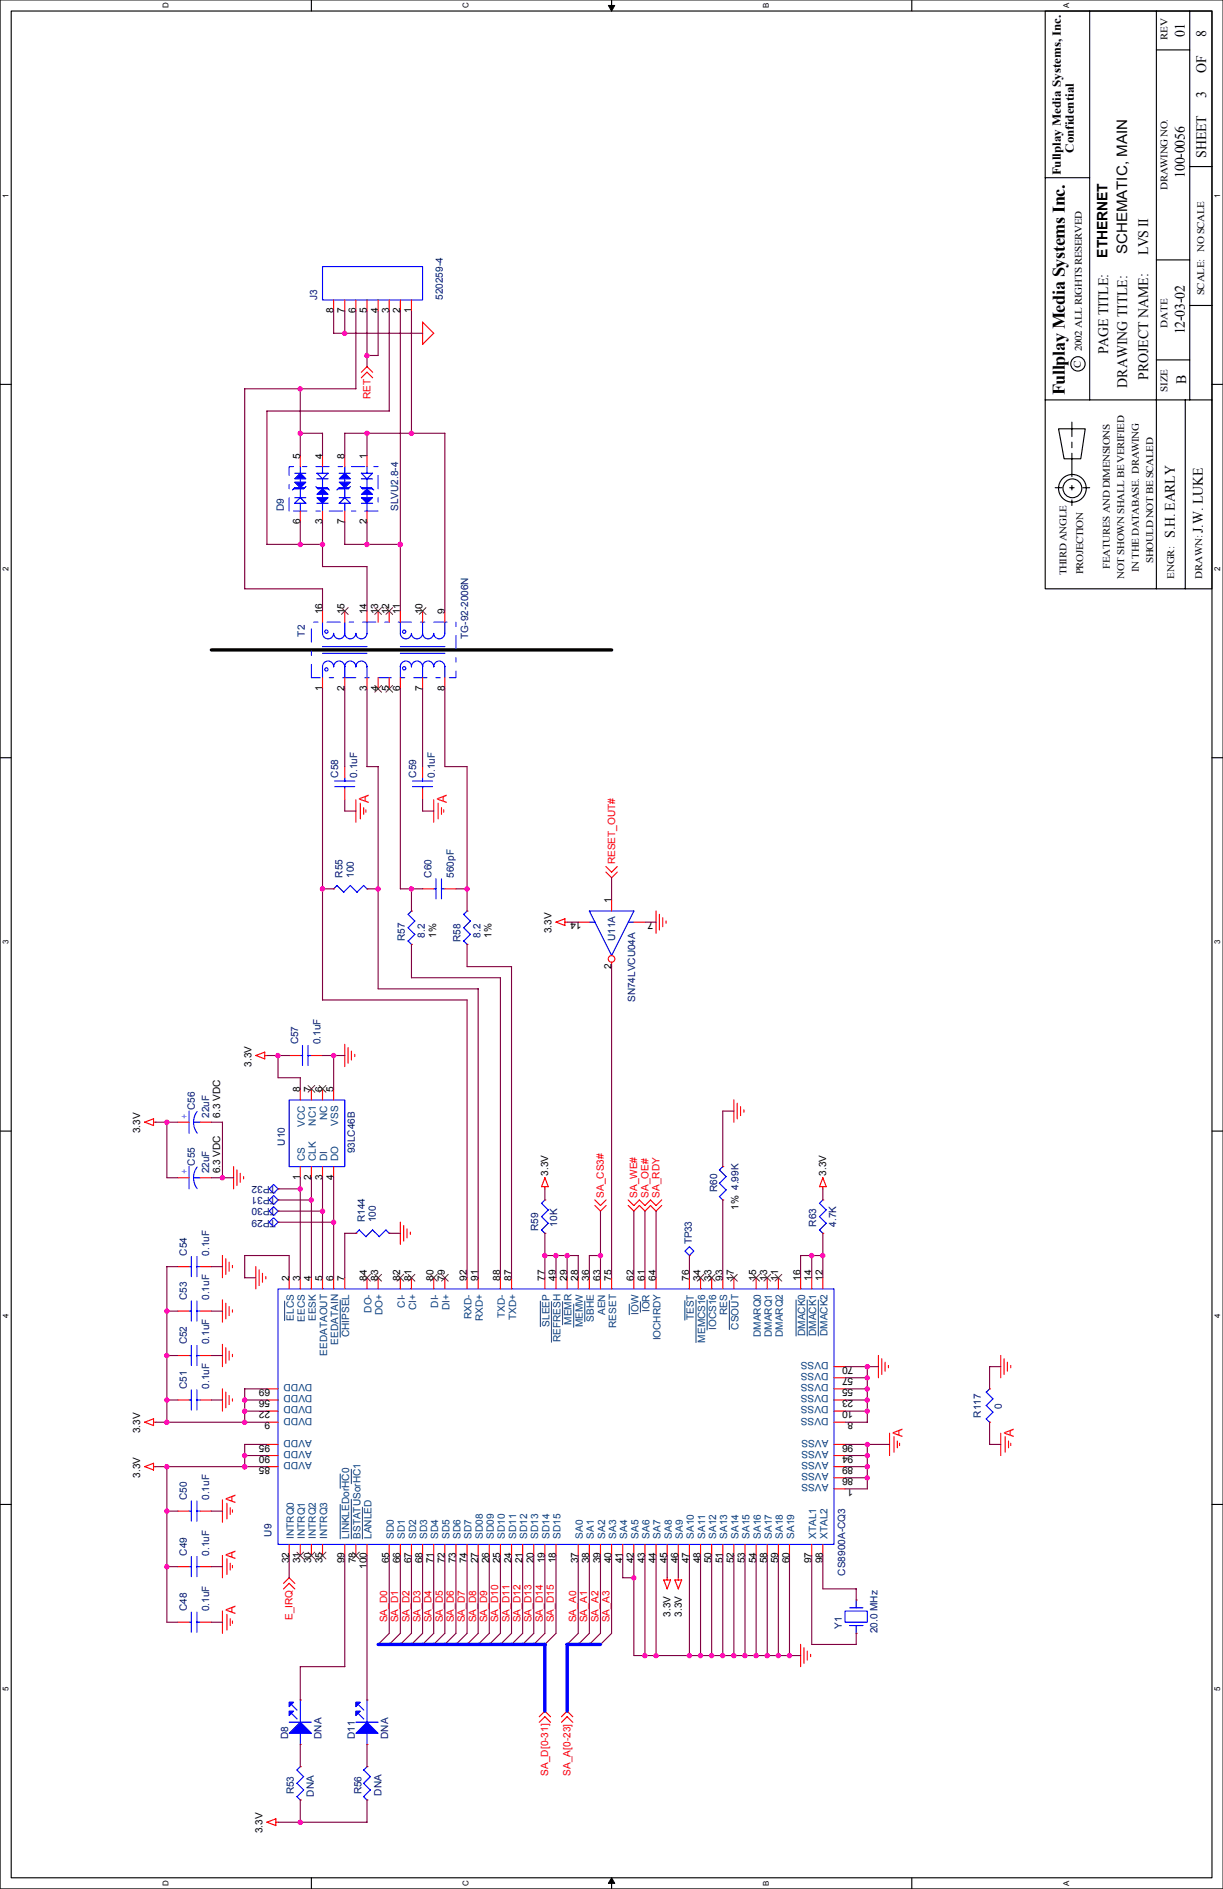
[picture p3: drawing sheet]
<svg xmlns="http://www.w3.org/2000/svg" width="279mm" height="432mm" viewBox="0 0 279 432" stroke-linecap="round" stroke-linejoin="round" font-family="sans-serif">
<defs><g id="words">
<text font-size="4.1" x="243.3" y="90.4" transform="rotate(-90 243.3 90.4)">Fullplay Media Systems Inc.</text>
<g font-size="3.3">
<text x="270.7" y="8.4" transform="rotate(-90 270.7 8.4)">01</text>
<text x="275.5" y="8.4" transform="rotate(-90 275.5 8.4)">8</text>
<text x="275.5" y="16.7" transform="rotate(-90 275.5 16.7)">OF</text>
<text x="275.5" y="22.3" transform="rotate(-90 275.5 22.3)">3</text>
<text x="270.7" y="40.6" transform="rotate(-90 270.7 40.6)">100-0056</text>
<text x="275.5" y="36" transform="rotate(-90 275.5 36)">SHEET</text>
<text x="253" y="58.9" transform="rotate(-90 253 58.9)">ETHERNET</text>
<text x="257.5" y="58.1" transform="rotate(-90 257.5 58.1)">SCHEMATIC, MAIN</text>
<text x="262.3" y="58.4" transform="rotate(-90 262.3 58.4)">LVS II</text>
<text x="270.7" y="76.4" transform="rotate(-90 270.7 76.4)">12-03-02</text>
<text x="253.2" y="81" transform="rotate(-90 253.2 81)">PAGE TITLE:</text>
<text x="257.5" y="88.6" transform="rotate(-90 257.5 88.6)">DRAWING TITLE:</text>
<text x="262.3" y="86.8" transform="rotate(-90 262.3 86.8)">PROJECT NAME:</text>
<text x="271" y="87.9" transform="rotate(-90 271 87.9)">B</text>
<text x="268.4" y="122.9" transform="rotate(-90 268.4 122.9)">S.H. EARLY</text>
<text x="274.8" y="121.9" transform="rotate(-90 274.8 121.9)">J.W. LUKE</text>
</g>
<g font-size="3" fill="#f00">
<text x="84.3" y="183.6" transform="rotate(-90 84.3 183.6)">A</text>
<text x="102.1" y="183.6" transform="rotate(-90 102.1 183.6)">A</text>
<text x="206.2" y="328.4" transform="rotate(-90 206.2 328.4)">A</text>
<text x="231.6" y="328.4" transform="rotate(-90 231.6 328.4)">A</text>
<text x="53.8" y="343.6" transform="rotate(-90 53.8 343.6)">A</text>
<text x="53.8" y="356.3" transform="rotate(-90 53.8 356.3)">A</text>
<text x="53.8" y="369" transform="rotate(-90 53.8 369)">A</text>
</g>
<g font-size="2.8">
<text x="245.3" y="34.9" transform="rotate(-90 245.3 34.9)">Confidential</text>
<text x="242.3" y="40.1" transform="rotate(-90 242.3 40.1)">Fullplay Media Systems, Inc.</text>
</g>
<g font-size="2.3">
<text x="266.7" y="9.1" transform="rotate(-90 266.7 9.1)">REV</text>
<text x="266.7" y="43.4" transform="rotate(-90 266.7 43.4)">DRAWING NO.</text>
<text x="76.2" y="71.6" transform="rotate(-90 76.2 71.6)">8</text>
<text x="78.7" y="71.6" transform="rotate(-90 78.7 71.6)">7</text>
<text x="81.3" y="71.6" transform="rotate(-90 81.3 71.6)">6</text>
<text x="83.8" y="71.6" transform="rotate(-90 83.8 71.6)">5</text>
<text x="86.4" y="71.6" transform="rotate(-90 86.4 71.6)">4</text>
<text x="88.9" y="71.6" transform="rotate(-90 88.9 71.6)">3</text>
<text x="91.4" y="71.6" transform="rotate(-90 91.4 71.6)">2</text>
<text x="94" y="71.6" transform="rotate(-90 94 71.6)">1</text>
<text x="275.1" y="67.5" transform="rotate(-90 275.1 67.5)">SCALE: NO SCALE</text>
<text x="266.7" y="74.9" transform="rotate(-90 266.7 74.9)">DATE</text>
<text x="247.2" y="80.2" transform="rotate(-90 247.2 80.2)">2002 ALL RIGHTS RESERVED</text>
<text x="246.9" y="84.1" transform="rotate(-90 246.9 84.1)">C</text>
<text x="266.7" y="89.6" transform="rotate(-90 266.7 89.6)">SIZE</text>
<text x="68.6" y="104.9" transform="rotate(-90 68.6 104.9)">5</text>
<text x="73.7" y="104.9" transform="rotate(-90 73.7 104.9)">4</text>
<text x="78.7" y="104.9" transform="rotate(-90 78.7 104.9)">8</text>
<text x="83.8" y="104.9" transform="rotate(-90 83.8 104.9)">1</text>
<text x="68.6" y="119.9" transform="rotate(-90 68.6 119.9)">6</text>
<text x="73.7" y="119.9" transform="rotate(-90 73.7 119.9)">3</text>
<text x="78.7" y="119.9" transform="rotate(-90 78.7 119.9)">7</text>
<text x="83.8" y="119.9" transform="rotate(-90 83.8 119.9)">2</text>
<text x="243.6" y="131.6" transform="rotate(-90 243.6 131.6)">THIRD ANGLE</text>
<text x="247.4" y="131.3" transform="rotate(-90 247.4 131.3)">PROJECTION</text>
<text x="253.5" y="130" transform="rotate(-90 253.5 130)">FEATURES AND DIMENSIONS</text>
<text x="260.1" y="130.8" transform="rotate(-90 260.1 130.8)">IN THE DATABASE. DRAWING</text>
<text x="263.4" y="128.8" transform="rotate(-90 263.4 128.8)">SHOULD NOT BE SCALED</text>
<text x="256.8" y="132.3" transform="rotate(-90 256.8 132.3)">NOT SHOWN SHALL BE VERIFIED</text>
<text x="268.3" y="132.3" transform="rotate(-90 268.3 132.3)">ENGR:</text>
<text x="274.6" y="132.3" transform="rotate(-90 274.6 132.3)">DRAWN:</text>
<text x="73.7" y="140.4" transform="rotate(-90 73.7 140.4)">16</text>
<text x="78.7" y="140.4" transform="rotate(-90 78.7 140.4)">15</text>
<text x="83.8" y="140.4" transform="rotate(-90 83.8 140.4)">14</text>
<text x="86.4" y="140.4" transform="rotate(-90 86.4 140.4)">13</text>
<text x="88.9" y="140.4" transform="rotate(-90 88.9 140.4)">12</text>
<text x="91.4" y="140.4" transform="rotate(-90 91.4 140.4)">11</text>
<text x="96.5" y="140.4" transform="rotate(-90 96.5 140.4)">10</text>
<text x="101.6" y="140.4" transform="rotate(-90 101.6 140.4)">9</text>
<text x="73.7" y="158" transform="rotate(-90 73.7 158)">1</text>
<text x="78.7" y="158" transform="rotate(-90 78.7 158)">2</text>
<text x="83.8" y="158" transform="rotate(-90 83.8 158)">3</text>
<text x="86.4" y="158" transform="rotate(-90 86.4 158)">4</text>
<text x="88.9" y="158" transform="rotate(-90 88.9 158)">5</text>
<text x="91.4" y="158" transform="rotate(-90 91.4 158)">6</text>
<text x="96.5" y="158" transform="rotate(-90 96.5 158)">7</text>
<text x="101.6" y="158" transform="rotate(-90 101.6 158)">8</text>
<text x="139.7" y="206.5" transform="rotate(-90 139.7 206.5)">1</text>
<text x="99.6" y="214.4" transform="rotate(-90 99.6 214.4)">1%</text>
<text x="112.3" y="214.4" transform="rotate(-90 112.3 214.4)">1%</text>
<text x="126" y="213.3" transform="rotate(-90 126 213.3)">3.3V</text>
<text x="132.9" y="210.8" transform="rotate(-180 132.9 210.8)">14</text>
<text x="149.2" y="210.8" transform="rotate(-180 149.2 210.8)">7</text>
<text x="139.7" y="221.5" transform="rotate(-90 139.7 221.5)">2</text>
<text x="57.4" y="243.8" transform="rotate(-90 57.4 243.8)">3.3V</text>
<text x="68.6" y="249.7" transform="rotate(-90 68.6 249.7)">8</text>
<text x="71.1" y="249.7" transform="rotate(-90 71.1 249.7)">7</text>
<text x="73.7" y="249.7" transform="rotate(-90 73.7 249.7)">6</text>
<text x="76.2" y="249.7" transform="rotate(-90 76.2 249.7)">5</text>
<text x="50.3" y="255.5" transform="rotate(-90 50.3 255.5)">6.3 VDC</text>
<text x="32" y="259.1" transform="rotate(-90 32 259.1)">3.3V</text>
<text x="50.3" y="268.2" transform="rotate(-90 50.3 268.2)">6.3 VDC</text>
<text x="68.6" y="269.7" transform="rotate(-90 68.6 269.7)">1</text>
<text x="71.1" y="269.7" transform="rotate(-90 71.1 269.7)">2</text>
<text x="73.7" y="269.7" transform="rotate(-90 73.7 269.7)">3</text>
<text x="76.2" y="269.7" transform="rotate(-90 76.2 269.7)">4</text>
<text x="125.3" y="268.7" transform="rotate(-90 125.3 268.7)">3.3V</text>
<text x="188.8" y="268.7" transform="rotate(-90 188.8 268.7)">3.3V</text>
<text x="168.7" y="276.6" transform="rotate(-90 168.7 276.6)">1% 4.99K</text>
<text x="66" y="292.8" transform="rotate(-90 66 292.8)">2</text>
<text x="68.6" y="292.8" transform="rotate(-90 68.6 292.8)">3</text>
<text x="71.1" y="292.8" transform="rotate(-90 71.1 292.8)">4</text>
<text x="73.7" y="292.8" transform="rotate(-90 73.7 292.8)">5</text>
<text x="76.2" y="292.8" transform="rotate(-90 76.2 292.8)">6</text>
<text x="78.7" y="292.8" transform="rotate(-90 78.7 292.8)">7</text>
<text x="83.8" y="292.8" transform="rotate(-90 83.8 292.8)">84</text>
<text x="86.4" y="292.8" transform="rotate(-90 86.4 292.8)">83</text>
<text x="91.4" y="292.8" transform="rotate(-90 91.4 292.8)">82</text>
<text x="94" y="292.8" transform="rotate(-90 94 292.8)">81</text>
<text x="99.1" y="292.8" transform="rotate(-90 99.1 292.8)">80</text>
<text x="101.6" y="292.8" transform="rotate(-90 101.6 292.8)">79</text>
<text x="106.7" y="292.8" transform="rotate(-90 106.7 292.8)">92</text>
<text x="109.2" y="292.8" transform="rotate(-90 109.2 292.8)">91</text>
<text x="114.3" y="292.8" transform="rotate(-90 114.3 292.8)">88</text>
<text x="116.8" y="292.8" transform="rotate(-90 116.8 292.8)">87</text>
<text x="124.5" y="292.8" transform="rotate(-90 124.5 292.8)">77</text>
<text x="127" y="292.8" transform="rotate(-90 127 292.8)">49</text>
<text x="129.5" y="292.8" transform="rotate(-90 129.5 292.8)">29</text>
<text x="132.1" y="292.8" transform="rotate(-90 132.1 292.8)">28</text>
<text x="134.6" y="292.8" transform="rotate(-90 134.6 292.8)">36</text>
<text x="137.2" y="292.8" transform="rotate(-90 137.2 292.8)">63</text>
<text x="139.7" y="292.8" transform="rotate(-90 139.7 292.8)">75</text>
<text x="144.8" y="292.8" transform="rotate(-90 144.8 292.8)">62</text>
<text x="147.3" y="292.8" transform="rotate(-90 147.3 292.8)">61</text>
<text x="149.9" y="292.8" transform="rotate(-90 149.9 292.8)">64</text>
<text x="157.5" y="292.8" transform="rotate(-90 157.5 292.8)">76</text>
<text x="160" y="292.8" transform="rotate(-90 160 292.8)">34</text>
<text x="162.6" y="292.8" transform="rotate(-90 162.6 292.8)">33</text>
<text x="165.1" y="292.8" transform="rotate(-90 165.1 292.8)">93</text>
<text x="167.6" y="292.8" transform="rotate(-90 167.6 292.8)">17</text>
<text x="172.7" y="292.8" transform="rotate(-90 172.7 292.8)">15</text>
<text x="175.3" y="292.8" transform="rotate(-90 175.3 292.8)">13</text>
<text x="177.8" y="292.8" transform="rotate(-90 177.8 292.8)">11</text>
<text x="182.9" y="292.8" transform="rotate(-90 182.9 292.8)">16</text>
<text x="185.4" y="292.8" transform="rotate(-90 185.4 292.8)">14</text>
<text x="188" y="292.8" transform="rotate(-90 188 292.8)">12</text>
<text x="61.7" y="317.5" transform="rotate(-180 61.7 317.5)">69</text>
<text x="194.9" y="317.5" transform="rotate(-180 194.9 317.5)">55</text>
<text x="194.9" y="315" transform="rotate(-180 194.9 315)">57</text>
<text x="194.9" y="312.4" transform="rotate(-180 194.9 312.4)">70</text>
<text x="61.7" y="322.6" transform="rotate(-180 61.7 322.6)">22</text>
<text x="61.7" y="320" transform="rotate(-180 61.7 320)">56</text>
<text x="194.9" y="322.6" transform="rotate(-180 194.9 322.6)">10</text>
<text x="194.9" y="320" transform="rotate(-180 194.9 320)">23</text>
<text x="32" y="327.6" transform="rotate(-90 32 327.6)">3.3V</text>
<text x="61.7" y="325.1" transform="rotate(-180 61.7 325.1)">9</text>
<text x="194.9" y="325.1" transform="rotate(-180 194.9 325.1)">8</text>
<text x="61.7" y="335.3" transform="rotate(-180 61.7 335.3)">85</text>
<text x="61.7" y="332.7" transform="rotate(-180 61.7 332.7)">90</text>
<text x="61.7" y="330.2" transform="rotate(-180 61.7 330.2)">95</text>
<text x="194.9" y="335.3" transform="rotate(-180 194.9 335.3)">89</text>
<text x="194.9" y="332.7" transform="rotate(-180 194.9 332.7)">94</text>
<text x="194.9" y="330.2" transform="rotate(-180 194.9 330.2)">96</text>
<text x="32" y="337.8" transform="rotate(-90 32 337.8)">3.3V</text>
<text x="194.9" y="340.4" transform="rotate(-180 194.9 340.4)">1</text>
<text x="194.9" y="337.8" transform="rotate(-180 194.9 337.8)">86</text>
<text x="66" y="357.4" transform="rotate(-90 66 357.4)">32</text>
<text x="68.6" y="357.4" transform="rotate(-90 68.6 357.4)">31</text>
<text x="71.1" y="357.4" transform="rotate(-90 71.1 357.4)">30</text>
<text x="73.7" y="357.4" transform="rotate(-90 73.7 357.4)">35</text>
<text x="78.7" y="357.4" transform="rotate(-90 78.7 357.4)">99</text>
<text x="81.3" y="357.4" transform="rotate(-90 81.3 357.4)">78</text>
<text x="83.8" y="358.6" transform="rotate(-90 83.8 358.6)">100</text>
<text x="88.9" y="357.4" transform="rotate(-90 88.9 357.4)">65</text>
<text x="91.4" y="357.4" transform="rotate(-90 91.4 357.4)">66</text>
<text x="94" y="357.4" transform="rotate(-90 94 357.4)">67</text>
<text x="96.5" y="357.4" transform="rotate(-90 96.5 357.4)">68</text>
<text x="99.1" y="357.4" transform="rotate(-90 99.1 357.4)">71</text>
<text x="101.6" y="357.4" transform="rotate(-90 101.6 357.4)">72</text>
<text x="104.1" y="357.4" transform="rotate(-90 104.1 357.4)">73</text>
<text x="106.7" y="357.4" transform="rotate(-90 106.7 357.4)">74</text>
<text x="109.2" y="357.4" transform="rotate(-90 109.2 357.4)">27</text>
<text x="111.8" y="357.4" transform="rotate(-90 111.8 357.4)">26</text>
<text x="114.3" y="357.4" transform="rotate(-90 114.3 357.4)">25</text>
<text x="116.8" y="357.4" transform="rotate(-90 116.8 357.4)">24</text>
<text x="119.4" y="357.4" transform="rotate(-90 119.4 357.4)">21</text>
<text x="121.9" y="357.4" transform="rotate(-90 121.9 357.4)">20</text>
<text x="124.5" y="357.4" transform="rotate(-90 124.5 357.4)">19</text>
<text x="127" y="357.4" transform="rotate(-90 127 357.4)">18</text>
<text x="132.1" y="357.4" transform="rotate(-90 132.1 357.4)">37</text>
<text x="134.6" y="357.4" transform="rotate(-90 134.6 357.4)">38</text>
<text x="137.2" y="357.4" transform="rotate(-90 137.2 357.4)">39</text>
<text x="139.7" y="357.4" transform="rotate(-90 139.7 357.4)">40</text>
<text x="142.2" y="357.4" transform="rotate(-90 142.2 357.4)">41</text>
<text x="144.8" y="357.4" transform="rotate(-90 144.8 357.4)">42</text>
<text x="147.3" y="357.4" transform="rotate(-90 147.3 357.4)">43</text>
<text x="149.9" y="357.4" transform="rotate(-90 149.9 357.4)">44</text>
<text x="152.4" y="357.4" transform="rotate(-90 152.4 357.4)">45</text>
<text x="154.9" y="357.4" transform="rotate(-90 154.9 357.4)">46</text>
<text x="157.5" y="357.4" transform="rotate(-90 157.5 357.4)">47</text>
<text x="160" y="357.4" transform="rotate(-90 160 357.4)">48</text>
<text x="162.6" y="357.4" transform="rotate(-90 162.6 357.4)">50</text>
<text x="165.1" y="357.4" transform="rotate(-90 165.1 357.4)">51</text>
<text x="167.6" y="357.4" transform="rotate(-90 167.6 357.4)">52</text>
<text x="170.2" y="357.4" transform="rotate(-90 170.2 357.4)">53</text>
<text x="172.7" y="357.4" transform="rotate(-90 172.7 357.4)">54</text>
<text x="175.3" y="357.4" transform="rotate(-90 175.3 357.4)">58</text>
<text x="177.8" y="357.4" transform="rotate(-90 177.8 357.4)">59</text>
<text x="180.3" y="357.4" transform="rotate(-90 180.3 357.4)">60</text>
<text x="185.4" y="357.4" transform="rotate(-90 185.4 357.4)">97</text>
<text x="188" y="357.4" transform="rotate(-90 188 357.4)">98</text>
<text x="153.2" y="369.5" transform="rotate(-90 153.2 369.5)">3.3V</text>
<text x="155.7" y="369.5" transform="rotate(-90 155.7 369.5)">3.3V</text>
<text x="60" y="419.1" transform="rotate(-90 60 419.1)">3.3V</text>
</g>
<g font-size="2.3" fill="#000080">
<text x="72.4" y="68.6" transform="rotate(-90 72.4 68.6)">J3</text>
<text x="101.1" y="68.6" transform="rotate(-90 101.1 68.6)">520259-4</text>
<text x="64.8" y="116.8" transform="rotate(-90 64.8 116.8)">D9</text>
<text x="91" y="116.8" transform="rotate(-90 91 116.8)">SLVU2.8-4</text>
<text x="69.6" y="145.5" transform="rotate(-90 69.6 145.5)">T2</text>
<text x="107" y="146" transform="rotate(-90 107 146)">TG-92-2006N</text>
<text x="77.3" y="177.8" transform="rotate(-90 77.3 177.8)">C58</text>
<text x="81.6" y="177.8" transform="rotate(-90 81.6 177.8)">0.1uF</text>
<text x="95" y="177.8" transform="rotate(-90 95 177.8)">C59</text>
<text x="99.4" y="177.8" transform="rotate(-90 99.4 177.8)">0.1uF</text>
<text x="78.3" y="200.6" transform="rotate(-90 78.3 200.6)">R55</text>
<text x="80.8" y="200.6" transform="rotate(-90 80.8 200.6)">100</text>
<text x="98.6" y="200.6" transform="rotate(-90 98.6 200.6)">C60</text>
<text x="103.7" y="200.6" transform="rotate(-90 103.7 200.6)">560pF</text>
<text x="92.5" y="215.1" transform="rotate(-90 92.5 215.1)">R57</text>
<text x="97.1" y="214.4" transform="rotate(-90 97.1 214.4)">8.2</text>
<text x="105.2" y="215.4" transform="rotate(-90 105.2 215.4)">R58</text>
<text x="109.8" y="214.4" transform="rotate(-90 109.8 214.4)">8.2</text>
<text x="140.5" y="215.1" transform="rotate(-90 140.5 215.1)">U11A</text>
<text x="145.1" y="229.1" transform="rotate(-90 145.1 229.1)">SN74LVCU04A</text>
<text x="68.1" y="238.7" transform="rotate(-90 68.1 238.7)">C57</text>
<text x="73.2" y="238.7" transform="rotate(-90 73.2 238.7)">0.1uF</text>
<text x="44.5" y="253.7" transform="rotate(-90 44.5 253.7)">C56</text>
<text x="47.8" y="255.5" transform="rotate(-90 47.8 255.5)">22uF</text>
<text x="65.1" y="261.9" transform="rotate(-90 65.1 261.9)">U10</text>
<text x="81.1" y="263.6" transform="rotate(-90 81.1 263.6)">93LC46B</text>
<text x="44.5" y="266.4" transform="rotate(-90 44.5 266.4)">C55</text>
<text x="47.8" y="268.2" transform="rotate(-90 47.8 268.2)">22uF</text>
<text x="63" y="271.2" transform="rotate(-180 63 271.2)">TP32</text>
<text x="63" y="273.7" transform="rotate(-180 63 273.7)">TP31</text>
<text x="163.9" y="272.5" transform="rotate(-90 163.9 272.5)">R60</text>
<text x="63" y="276.2" transform="rotate(-180 63 276.2)">TP30</text>
<text x="63" y="278.8" transform="rotate(-180 63 278.8)">TP29</text>
<text x="83.4" y="279.4" transform="rotate(-90 83.4 279.4)">R144</text>
<text x="85.9" y="279.4" transform="rotate(-90 85.9 279.4)">100</text>
<text x="123" y="281.4" transform="rotate(-90 123 281.4)">R59</text>
<text x="127.3" y="280.4" transform="rotate(-90 127.3 280.4)">10K</text>
<text x="186.5" y="280.4" transform="rotate(-90 186.5 280.4)">R63</text>
<text x="191.1" y="280.4" transform="rotate(-90 191.1 280.4)">4.7K</text>
<text x="42.7" y="287" transform="rotate(-90 42.7 287)">C54</text>
<text x="47.8" y="287" transform="rotate(-90 47.8 287)">0.1uF</text>
<text x="158" y="284.5" transform="rotate(-90 158 284.5)">TP33</text>
<text x="42.7" y="297.2" transform="rotate(-90 42.7 297.2)">C53</text>
<text x="47.8" y="297.2" transform="rotate(-90 47.8 297.2)">0.1uF</text>
<text x="42.7" y="307.3" transform="rotate(-90 42.7 307.3)">C52</text>
<text x="47.8" y="307.3" transform="rotate(-90 47.8 307.3)">0.1uF</text>
<text x="42.7" y="317.5" transform="rotate(-90 42.7 317.5)">C51</text>
<text x="47.8" y="317.5" transform="rotate(-90 47.8 317.5)">0.1uF</text>
<text x="228.9" y="322.1" transform="rotate(-90 228.9 322.1)">0</text>
<text x="224.1" y="324.1" transform="rotate(-90 224.1 324.1)">R117</text>
<text x="42.7" y="342.9" transform="rotate(-90 42.7 342.9)">C50</text>
<text x="47.8" y="342.9" transform="rotate(-90 47.8 342.9)">0.1uF</text>
<text x="62" y="351.3" transform="rotate(-90 62 351.3)">U9</text>
<text x="42.7" y="355.6" transform="rotate(-90 42.7 355.6)">C49</text>
<text x="47.8" y="355.6" transform="rotate(-90 47.8 355.6)">0.1uF</text>
<text x="193.1" y="360.2" transform="rotate(-90 193.1 360.2)">CS8900A-CQ3</text>
<text x="42.7" y="368.3" transform="rotate(-90 42.7 368.3)">C48</text>
<text x="47.8" y="368.3" transform="rotate(-90 47.8 368.3)">0.1uF</text>
<text x="192.3" y="372.3" transform="rotate(-90 192.3 372.3)">Y1</text>
<text x="200.4" y="373.4" transform="rotate(-90 200.4 373.4)">20.0 MHz</text>
<text x="65.8" y="397.5" transform="rotate(-90 65.8 397.5)">D8</text>
<text x="73.4" y="397.5" transform="rotate(-90 73.4 397.5)">DNA</text>
<text x="81.1" y="397.5" transform="rotate(-90 81.1 397.5)">D11</text>
<text x="88.7" y="397.5" transform="rotate(-90 88.7 397.5)">DNA</text>
<text x="67.1" y="410.2" transform="rotate(-90 67.1 410.2)">R53</text>
<text x="71.7" y="410.7" transform="rotate(-90 71.7 410.7)">DNA</text>
<text x="82.6" y="410.2" transform="rotate(-90 82.6 410.2)">R56</text>
<text x="87.2" y="410.4" transform="rotate(-90 87.2 410.4)">DNA</text>
</g>
<g font-size="2.3" fill="#f00">
<text x="84.6" y="91.2" transform="rotate(-90 84.6 91.2)">RET</text>
<text x="140.5" y="197.6" transform="rotate(-90 140.5 197.6)">RESET_OUT#</text>
<text x="138" y="273.8" transform="rotate(-90 138 273.8)">SA_CS3#</text>
<text x="145.6" y="273.8" transform="rotate(-90 145.6 273.8)">SA_WE#</text>
<text x="148.1" y="273.8" transform="rotate(-90 148.1 273.8)">SA_OE#</text>
<text x="150.7" y="273.8" transform="rotate(-90 150.7 273.8)">SA_RDY</text>
<text x="66.8" y="370.3" transform="rotate(-90 66.8 370.3)">E_IRQ</text>
<text x="88.4" y="370.8" transform="rotate(-90 88.4 370.8)">SA_D0</text>
<text x="91" y="370.8" transform="rotate(-90 91 370.8)">SA_D1</text>
<text x="93.5" y="370.8" transform="rotate(-90 93.5 370.8)">SA_D2</text>
<text x="96.1" y="370.8" transform="rotate(-90 96.1 370.8)">SA_D3</text>
<text x="98.6" y="370.8" transform="rotate(-90 98.6 370.8)">SA_D4</text>
<text x="101.1" y="370.8" transform="rotate(-90 101.1 370.8)">SA_D5</text>
<text x="103.7" y="370.8" transform="rotate(-90 103.7 370.8)">SA_D6</text>
<text x="106.2" y="370.8" transform="rotate(-90 106.2 370.8)">SA_D7</text>
<text x="108.8" y="370.8" transform="rotate(-90 108.8 370.8)">SA_D8</text>
<text x="111.3" y="370.8" transform="rotate(-90 111.3 370.8)">SA_D9</text>
<text x="113.8" y="370.8" transform="rotate(-90 113.8 370.8)">SA_D10</text>
<text x="116.4" y="370.8" transform="rotate(-90 116.4 370.8)">SA_D11</text>
<text x="118.9" y="370.8" transform="rotate(-90 118.9 370.8)">SA_D12</text>
<text x="121.5" y="370.8" transform="rotate(-90 121.5 370.8)">SA_D13</text>
<text x="124" y="370.8" transform="rotate(-90 124 370.8)">SA_D14</text>
<text x="126.5" y="370.8" transform="rotate(-90 126.5 370.8)">SA_D15</text>
<text x="131.6" y="370.8" transform="rotate(-90 131.6 370.8)">SA_A0</text>
<text x="134.2" y="370.8" transform="rotate(-90 134.2 370.8)">SA_A1</text>
<text x="136.7" y="370.8" transform="rotate(-90 136.7 370.8)">SA_A2</text>
<text x="139.2" y="370.8" transform="rotate(-90 139.2 370.8)">SA_A3</text>
<text x="125.3" y="405.9" transform="rotate(-90 125.3 405.9)">SA_D[0-31]</text>
<text x="130.3" y="405.9" transform="rotate(-90 130.3 405.9)">SA_A[0-23]</text>
</g>
<g font-size="2.3" fill="#00f">
<text x="42.7" y="255.8" transform="rotate(-90 42.7 255.8)">+</text>
<text x="42.7" y="268.5" transform="rotate(-90 42.7 268.5)">+</text>
</g>
<g font-size="2.3" fill="#004080">
<text x="69.6" y="257.5" transform="rotate(-90 69.6 257.5)">VCC</text>
<text x="72.2" y="257.3" transform="rotate(-90 72.2 257.3)">NC1</text>
<text x="74.7" y="256" transform="rotate(-90 74.7 256)">NC</text>
<text x="77.3" y="257.3" transform="rotate(-90 77.3 257.3)">VSS</text>
<text x="69.6" y="265.4" transform="rotate(-90 69.6 265.4)">CS</text>
<text x="72.2" y="265.4" transform="rotate(-90 72.2 265.4)">CLK</text>
<text x="74.7" y="265.4" transform="rotate(-90 74.7 265.4)">DI</text>
<text x="77.3" y="265.4" transform="rotate(-90 77.3 265.4)">DO</text>
<text x="92.5" y="298.9" transform="rotate(-90 92.5 298.9)">CI-</text>
<text x="95" y="299.5" transform="rotate(-90 95 299.5)">CI+</text>
<text x="100.1" y="298.9" transform="rotate(-90 100.1 298.9)">DI-</text>
<text x="102.7" y="299.5" transform="rotate(-90 102.7 299.5)">DI+</text>
<text x="148.4" y="300" transform="rotate(-90 148.4 300)">IOR</text>
<text x="67.1" y="301.9" transform="rotate(-90 67.1 301.9)">ELCS</text>
<text x="69.6" y="302.1" transform="rotate(-90 69.6 302.1)">EECS</text>
<text x="72.2" y="302" transform="rotate(-90 72.2 302)">EESK</text>
<text x="79.8" y="305.7" transform="rotate(-90 79.8 305.7)">CHIPSEL</text>
<text x="84.9" y="300.1" transform="rotate(-90 84.9 300.1)">DO-</text>
<text x="87.4" y="300.7" transform="rotate(-90 87.4 300.7)">DO+</text>
<text x="107.7" y="301.5" transform="rotate(-90 107.7 301.5)">RXD-</text>
<text x="110.3" y="302" transform="rotate(-90 110.3 302)">RXD+</text>
<text x="115.4" y="301.2" transform="rotate(-90 115.4 301.2)">TXD-</text>
<text x="117.9" y="301.8" transform="rotate(-90 117.9 301.8)">TXD+</text>
<text x="125.5" y="303.3" transform="rotate(-90 125.5 303.3)">SLEEP</text>
<text x="130.6" y="302.8" transform="rotate(-90 130.6 302.8)">MEMR</text>
<text x="133.1" y="303.4" transform="rotate(-90 133.1 303.4)">MEMW</text>
<text x="135.7" y="302.1" transform="rotate(-90 135.7 302.1)">SBHE</text>
<text x="138.2" y="300.6" transform="rotate(-90 138.2 300.6)">AEN</text>
<text x="140.8" y="303.5" transform="rotate(-90 140.8 303.5)">RESET</text>
<text x="145.8" y="300.5" transform="rotate(-90 145.8 300.5)">IOW</text>
<text x="158.5" y="301.8" transform="rotate(-90 158.5 301.8)">TEST</text>
<text x="163.6" y="304" transform="rotate(-90 163.6 304)">IOCS16</text>
<text x="166.2" y="300.6" transform="rotate(-90 166.2 300.6)">RES</text>
<text x="168.7" y="303.9" transform="rotate(-90 168.7 303.9)">CSOUT</text>
<text x="173.8" y="305.6" transform="rotate(-90 173.8 305.6)">DMARQ0</text>
<text x="176.3" y="305.6" transform="rotate(-90 176.3 305.6)">DMARQ1</text>
<text x="178.9" y="305.6" transform="rotate(-90 178.9 305.6)">DMARQ2</text>
<text x="183.9" y="305.4" transform="rotate(-90 183.9 305.4)">DMACK0</text>
<text x="186.5" y="305.4" transform="rotate(-90 186.5 305.4)">DMACK1</text>
<text x="189" y="305.4" transform="rotate(-90 189 305.4)">DMACK2</text>
<text x="74.7" y="309.9" transform="rotate(-90 74.7 309.9)">EEDATAOUT</text>
<text x="77.3" y="307.3" transform="rotate(-90 77.3 307.3)">EEDATAIN</text>
<text x="128.1" y="306.8" transform="rotate(-90 128.1 306.8)">REFRESH</text>
<text x="150.9" y="306.4" transform="rotate(-90 150.9 306.4)">IOCHRDY</text>
<text x="161.1" y="306.9" transform="rotate(-90 161.1 306.9)">MEMCS16</text>
<text x="189.3" y="311.3" transform="rotate(-180 189.3 311.3)">DVSS</text>
<text x="71.4" y="316.4" transform="rotate(-180 71.4 316.4)">DVDD</text>
<text x="189.3" y="316.4" transform="rotate(-180 189.3 316.4)">DVSS</text>
<text x="189.3" y="313.9" transform="rotate(-180 189.3 313.9)">DVSS</text>
<text x="71.4" y="321.5" transform="rotate(-180 71.4 321.5)">DVDD</text>
<text x="71.4" y="319" transform="rotate(-180 71.4 319)">DVDD</text>
<text x="189.3" y="319" transform="rotate(-180 189.3 319)">DVSS</text>
<text x="189.3" y="321.5" transform="rotate(-180 189.3 321.5)">DVSS</text>
<text x="71.2" y="329.1" transform="rotate(-180 71.2 329.1)">AVDD</text>
<text x="71.4" y="324" transform="rotate(-180 71.4 324)">DVDD</text>
<text x="189.3" y="324" transform="rotate(-180 189.3 324)">DVSS</text>
<text x="189.3" y="329.1" transform="rotate(-180 189.3 329.1)">AVSS</text>
<text x="71.2" y="334.2" transform="rotate(-180 71.2 334.2)">AVDD</text>
<text x="71.2" y="331.7" transform="rotate(-180 71.2 331.7)">AVDD</text>
<text x="189.3" y="334.2" transform="rotate(-180 189.3 334.2)">AVSS</text>
<text x="189.3" y="331.7" transform="rotate(-180 189.3 331.7)">AVSS</text>
<text x="189.3" y="336.7" transform="rotate(-180 189.3 336.7)">AVSS</text>
<text x="189.3" y="339.3" transform="rotate(-180 189.3 339.3)">AVSS</text>
<text x="67.1" y="351.8" transform="rotate(-90 67.1 351.8)">INTRQ0</text>
<text x="69.6" y="351.8" transform="rotate(-90 69.6 351.8)">INTRQ1</text>
<text x="72.2" y="351.8" transform="rotate(-90 72.2 351.8)">INTRQ2</text>
<text x="74.7" y="351.8" transform="rotate(-90 74.7 351.8)">INTRQ3</text>
<text x="79.8" y="351.8" transform="rotate(-90 79.8 351.8)">LINKLEDorHC0</text>
<text x="82.3" y="351.8" transform="rotate(-90 82.3 351.8)">BSTATUSorHC1</text>
<text x="84.9" y="351.8" transform="rotate(-90 84.9 351.8)">LANLED</text>
<text x="90" y="351.8" transform="rotate(-90 90 351.8)">SD0</text>
<text x="92.5" y="351.8" transform="rotate(-90 92.5 351.8)">SD1</text>
<text x="95" y="351.8" transform="rotate(-90 95 351.8)">SD2</text>
<text x="97.6" y="351.8" transform="rotate(-90 97.6 351.8)">SD3</text>
<text x="100.1" y="351.8" transform="rotate(-90 100.1 351.8)">SD4</text>
<text x="102.7" y="351.8" transform="rotate(-90 102.7 351.8)">SD5</text>
<text x="105.2" y="351.8" transform="rotate(-90 105.2 351.8)">SD6</text>
<text x="107.7" y="351.8" transform="rotate(-90 107.7 351.8)">SD7</text>
<text x="110.3" y="351.8" transform="rotate(-90 110.3 351.8)">SD08</text>
<text x="112.8" y="351.8" transform="rotate(-90 112.8 351.8)">SD09</text>
<text x="115.4" y="351.8" transform="rotate(-90 115.4 351.8)">SD10</text>
<text x="117.9" y="351.8" transform="rotate(-90 117.9 351.8)">SD11</text>
<text x="120.4" y="351.8" transform="rotate(-90 120.4 351.8)">SD12</text>
<text x="123" y="351.8" transform="rotate(-90 123 351.8)">SD13</text>
<text x="125.5" y="351.8" transform="rotate(-90 125.5 351.8)">SD14</text>
<text x="128.1" y="351.8" transform="rotate(-90 128.1 351.8)">SD15</text>
<text x="133.1" y="351.8" transform="rotate(-90 133.1 351.8)">SA0</text>
<text x="135.7" y="351.8" transform="rotate(-90 135.7 351.8)">SA1</text>
<text x="138.2" y="351.8" transform="rotate(-90 138.2 351.8)">SA2</text>
<text x="140.8" y="351.8" transform="rotate(-90 140.8 351.8)">SA3</text>
<text x="143.3" y="351.8" transform="rotate(-90 143.3 351.8)">SA4</text>
<text x="145.8" y="351.8" transform="rotate(-90 145.8 351.8)">SA5</text>
<text x="148.4" y="351.8" transform="rotate(-90 148.4 351.8)">SA6</text>
<text x="150.9" y="351.8" transform="rotate(-90 150.9 351.8)">SA7</text>
<text x="153.5" y="351.8" transform="rotate(-90 153.5 351.8)">SA8</text>
<text x="156" y="351.8" transform="rotate(-90 156 351.8)">SA9</text>
<text x="158.5" y="351.8" transform="rotate(-90 158.5 351.8)">SA10</text>
<text x="161.1" y="351.8" transform="rotate(-90 161.1 351.8)">SA11</text>
<text x="163.6" y="351.8" transform="rotate(-90 163.6 351.8)">SA12</text>
<text x="166.2" y="351.8" transform="rotate(-90 166.2 351.8)">SA13</text>
<text x="168.7" y="351.8" transform="rotate(-90 168.7 351.8)">SA14</text>
<text x="171.2" y="351.8" transform="rotate(-90 171.2 351.8)">SA15</text>
<text x="173.8" y="351.8" transform="rotate(-90 173.8 351.8)">SA16</text>
<text x="176.3" y="351.8" transform="rotate(-90 176.3 351.8)">SA17</text>
<text x="178.9" y="351.8" transform="rotate(-90 178.9 351.8)">SA18</text>
<text x="181.4" y="351.8" transform="rotate(-90 181.4 351.8)">SA19</text>
<text x="186.5" y="351.8" transform="rotate(-90 186.5 351.8)">XTAL1</text>
<text x="189" y="351.8" transform="rotate(-90 189 351.8)">XTAL2</text>
</g>
<g font-size="1.8">
<text x="38.5" y="1.9" transform="rotate(-90 38.5 1.9)">D</text>
<text x="107.1" y="1.9" transform="rotate(-90 107.1 1.9)">C</text>
<text x="175.6" y="1.9" transform="rotate(-90 175.6 1.9)">B</text>
<text x="244.2" y="1.9" transform="rotate(-90 244.2 1.9)">A</text>
<text x="1.9" y="45.2" transform="rotate(-90 1.9 45.2)">1</text>
<text x="278.8" y="45.2" transform="rotate(-90 278.8 45.2)">1</text>
<text x="1.9" y="130.5" transform="rotate(-90 1.9 130.5)">2</text>
<text x="278.8" y="130.5" transform="rotate(-90 278.8 130.5)">2</text>
<text x="1.9" y="215.9" transform="rotate(-90 1.9 215.9)">3</text>
<text x="278.8" y="215.9" transform="rotate(-90 278.8 215.9)">3</text>
<text x="1.9" y="301.2" transform="rotate(-90 1.9 301.2)">4</text>
<text x="278.8" y="301.2" transform="rotate(-90 278.8 301.2)">4</text>
<text x="1.9" y="386.6" transform="rotate(-90 1.9 386.6)">5</text>
<text x="278.8" y="386.6" transform="rotate(-90 278.8 386.6)">5</text>
<text x="38.5" y="431.1" transform="rotate(-90 38.5 431.1)">D</text>
<text x="107.1" y="431.1" transform="rotate(-90 107.1 431.1)">C</text>
<text x="175.6" y="431.1" transform="rotate(-90 175.6 431.1)">B</text>
<text x="244.2" y="431.1" transform="rotate(-90 244.2 431.1)">A</text>
</g>
</g></defs>
<path d="M0 0h279.4v431.8h-279.4zM2.6 2.5h274.3v426.7h-274.3z" fill="none" stroke="#000" stroke-width=".25"/>
<g fill="#fff">
<path d="M.3 385.6h2v1h-2z"/>
<path d="M277.1 385.6h2.1v1h-2.1z"/>
</g>
<path d="M0 343.9h2.6M276.9 343.9h2.5" fill="none" stroke="#000" stroke-width=".25"/>
<g fill="#fff">
<path d="M.3 300.2h2v1h-2z"/>
<path d="M277.1 300.2h2.1v1h-2.1z"/>
</g>
<path d="M0 258.6h2.6M276.9 258.6h2.5" fill="none" stroke="#000" stroke-width=".25"/>
<g fill="#fff">
<path d="M.3 214.9h2v1h-2z"/>
<path d="M277.1 214.9h2.1v1h-2.1z"/>
</g>
<path d="M0 173.2h2.6M276.9 173.2h2.5" fill="none" stroke="#000" stroke-width=".25"/>
<g fill="#fff">
<path d="M.3 129.5h2v1h-2z"/>
<path d="M277.1 129.5h2.1v1h-2.1z"/>
</g>
<path d="M0 87.9h2.6M276.9 87.9h2.5" fill="none" stroke="#000" stroke-width=".25"/>
<g fill="#fff">
<path d="M.3 44.2h2v1h-2z"/>
<path d="M277.1 44.2h2.1v1h-2.1z"/>
<path d="M36.9 429.9h2v1.2h-2z"/>
<path d="M36.9 .6h2v1.3h-2z"/>
<path d="M105.4 429.9h2.1v1.2h-2.1z"/>
<path d="M105.4 .6h2.1v1.3h-2.1z"/>
</g>
<path d="M71.1 0v2.5M71.1 429.2v2.6" fill="none" stroke="#000" stroke-width=".25"/>
<g fill="#fff">
<path d="M174 429.9h2v1.2h-2z"/>
<path d="M174 .7h2v1.2h-2z"/>
</g>
<path d="M139.7 0v2.5M139.7 429.2v2.6" fill="none" stroke="#000" stroke-width=".25"/>
<path d="M139 1.2h1.4l-.7 1.3zM139.7 429.2l.7 1.3h-1.4z" fill="#000" stroke="#000" stroke-width=".23"/>
<g fill="#fff">
<path d="M242.6 429.9h2v1.2h-2z"/>
<path d="M242.6 .7h2v1.2h-2z"/>
</g>
<g fill="none" stroke="#000" stroke-width=".25">
<path d="M208.3 0v2.5M238.8 2.5h38.1v88.9h-38.1zM248.9 2.5v88.9M264.2 2.5v132.1M264.2 11.4h7.6M271.8 2.5v88.9M271.8 38.1h5.1M238.8 40.6h10.1M264.2 59.4h7.6M271.8 69.8h5.1M238.8 91.4v43.2h38.1v-43.2M241.8 98h6.1l-1 6.9h-3.8z"/>
<path d="M244.9 96.5v3.3M264.2 82.3h7.6M270.8 91.4v43.2M241.1 111.5h1.5M244.4 111.5h1M244.9 101.1v1.2M244.9 103.6v5.3M244.9 111v1M244.9 114.3v1.2M247.4 111.5h1.5M208.3 429.2v2.6"/>
<circle cx="246.3" cy="83.2" r="1.64"/>
<circle cx="245" cy="111.6" r="2.15"/>
<circle cx="245" cy="111.6" r="3.2"/>
</g>
<path d="M48.3 148.6h91.4" fill="none" stroke="#000" stroke-width=".76"/>
<g fill="none" stroke="#f00" stroke-width=".25">
<path d="M76.2 68.6v2.5M78.8 68.6v2.5M81.3 68.6v2.5M83.8 68.6v2.5M86.4 68.6v2.5M88.9 68.6v2.5M91.5 68.6v2.5M94 68.6v2.5M96.5 78.7v-5.1l2.6 2.6-2.6 2.5M82.5 85.1l1.3-1.3 1.3 1.3M82.5 86.4l1.3-1.3 1.3 1.3M68.6 104.1v2.6"/>
<path d="M68.6 116.8v2.6M73.7 104.1v2.6M73.7 116.8v2.6M78.8 104.1v2.6M78.8 116.8v2.6M83.8 104.1v2.6M83.8 116.8v2.6M73.7 139.7v2.5M78.8 139.7v2.5M83.8 139.7v2.5M86.4 139.7v2.5M88.9 139.7v2.5"/>
<path d="M91.5 139.7v2.5M96.5 139.7v2.5M101.6 139.7v2.5M73.7 154.9v2.6M78.8 154.9v2.6M83.8 154.9v2.6M86.4 154.9v2.6M88.9 154.9v2.6M91.5 154.9v2.6M96.5 154.9v2.6M101.6 154.9v2.6M78.8 175.2v2.6"/>
<path d="M96.5 175.2v2.6M78.8 180.3v2.6M81.3 182.8v5.1M82.3 183.6v3.6M83.1 184.6v1.6M83.6 185.1v.6M96.5 180.3v2.6M99.1 182.8v5.1M100.1 183.6v3.6M100.9 184.6v1.6M101.4 185.1v.6M138.4 199.3l1.3 1.3 1.3-1.3"/>
<path d="M138.4 198.1l1.3 1.3 1.3-1.3M76.2 203.2h.1M83.8 203.2h.1M94 215.9h.1M94 208.3h.1M96.5 203.2h2.6M101.6 203.2h2.6M106.7 215.9h.1M106.7 208.3h.1M127 210.8l2.1 .8M129.1 210v1.6M129.1 210.8h.5"/>
<path d="M129.1 210l-2.1 .8M132.1 210.8h2.5M139.7 205.7v2.6M139.7 219.9v1.1M144.8 210.8h2.5M149.9 208.2v5.1M150.6 209v3.6M151.4 209.8v2M152.2 210.5v.6M78.8 238.7v5.1M79.5 239.5v3.6M33 256.5l2.1 .8v-1.5l-2.1 .7"/>
<path d="M35.1 256.5h.5M40.7 256.5h2.5M45.7 256.5h2.6M58.4 241.3l2.1 .8v-1.6l-2.1 .8M60.5 241.3h.5M66.1 241.3h2.5M68.6 248.9v2.5M71.1 241.3h2.6M71.1 248.9v2.5M73.7 248.9v2.5M76.2 248.9v2.5M80.3 240.3v2"/>
<path d="M81 241v.5M167.7 251.4v5.1M168.4 252.2v3.6M169.2 253v2M169.9 253.7v.5M40.7 269.2h2.5M45.7 269.2h2.6M53.4 266.7v5.1M54.1 267.4v3.6M54.9 268.2v2.1M55.6 268.9v.6M63.5 271.8h.1"/>
<path d="M63.5 274.3h.1M63.5 276.8h.1M63.5 279.4h.1M68.6 266.7v2.5M71.1 266.7v2.5M73.7 266.7v2.5M76.2 266.7v2.5M91.5 279.4v5.1M124.5 274.3h.1M124.5 271.3v.5M124.5 269.2l.8 2.1M124.5 269.2l-.8 2.1h1.5"/>
<path d="M135.9 275.5l1.3 1.3 1.3-1.3M135.9 274.3l1.3 1.3 1.3-1.3M143.5 275.5l1.3 1.3 1.3-1.3M143.5 274.3l1.3 1.3 1.3-1.3M146 275.5l1.3 1.3 1.3-1.3 1.3 1.3 1.3-1.3M146 274.3l1.3 1.3 1.3-1.3 1.3 1.3 1.3-1.3M165.1 274.3h.1M165.1 266.7h.1M188 274.3h.1M188 271.3v.5M188 269.2l.8 2.1M188 269.2l-.8 2.1h1.5"/>
<path d="M40.7 289.5h2.5M40.7 299.7h2.5M45.7 289.5h2.6M45.7 299.7h2.6M50.8 287v5.1M50.8 297.1v5.1M51.6 287.7v3.6M51.6 297.9v3.6M52.3 288.5v2.1M52.3 298.7v2M53.1 289.3v.5M53.1 299.4v.6"/>
<path d="M58.4 289.5v5.1M59.2 290.3v3.6M60 291.1v2M60.7 291.8v.5M66.1 292.1v2.5M68.6 292.1v2.5M71.1 292.1v2.5M73.7 292.1v2.5M76.2 292.1v2.5M78.8 292.1v2.5M81.3 281.9h.1M83.8 292.1v2.5"/>
<path d="M86.4 292.1v2.5M88.9 281.9h.1M91.5 292.1v2.5M92.2 280.1v3.6M93 280.9v2.1M93.7 281.6v.6M94 292.1v2.5M99.1 292.1v2.5M101.6 292.1v2.5M106.7 292.1v2.5M109.2 292.1v2.5M114.3 292.1v2.5"/>
<path d="M116.9 292.1v2.5M124.5 281.9h.1M124.5 292.1v2.5M127 292.1v2.5M129.6 292.1v2.5M132.1 292.1v2.5M134.6 292.1v2.5M137.2 292.1v2.5M139.7 292.1v2.5M144.8 292.1v2.5M147.3 292.1v2.5M149.9 292.1v2.5"/>
<path d="M157.5 287h.1M157.5 292.1v2.5M160 292.1v2.5M162.6 292.1v2.5M165.1 292.1v2.5M167.7 292.1v2.5M172.7 292.1v2.5M175.3 292.1v2.5M177.8 292.1v2.5M182.9 292.1v2.5M185.4 292.1v2.5M188 281.9h.1"/>
<path d="M188 292.1v2.5M40.7 309.9h2.5M45.7 309.9h2.6M50.8 307.3v5.1M50.8 317.5v5.1M51.6 308.1v3.5M51.6 318.2v3.6M52.3 308.8v2.1M52.3 319v2.1M53.1 309.6v.5M53.1 319.7v.6M61 317.5h2.5"/>
<path d="M190.5 317.5h2.6M190.5 314.9h2.6M190.5 312.4h2.6M200.7 309.8v5.1M201.4 310.6v3.6M202.2 311.4v2M203 312.1v.6M226.1 317.5h.1M228.6 309.8v5.1M229.4 310.6v3.6M230.1 311.4v2M230.9 312.1v.6"/>
<path d="M33 335.2l2.1 .8M33 325.1l2.1 .8M35.1 324.3v1.6M35.1 334.5v1.5M35.1 335.3h.5M35.1 325.1h.5M35.1 334.5l-2.1 .8M35.1 324.3l-2.1 .8M40.7 320h2.5M45.7 320h2.6M61 335.3h2.5M61 325.1h2.5"/>
<path d="M61 320h2.5M61 322.6h2.5M61 332.7h2.5M61 330.2h2.5M190.5 335.3h2.6M190.5 325.1h2.6M190.5 320h2.6M190.5 322.6h2.6M190.5 337.8h2.6M190.5 332.7h2.6M190.5 330.2h2.6M203.2 327.6v5.1"/>
<path d="M204.2 328.4v3.6M205 329.4v1.5M205.5 329.9v.5M226.1 325.1h.1M228.6 327.6v5.1M229.6 328.4v3.6M230.4 329.4v1.5M230.9 329.9v.5M40.7 358.1h2.5M40.7 345.4h2.5M45.7 358.1h2.6M45.7 345.4h2.6"/>
<path d="M50.8 342.9v5.1M50.8 355.6v5.1M51.8 343.6v3.6M51.8 356.3v3.6M52.6 344.6v1.6M52.6 357.3v1.6M53.1 345.1v.6M53.1 357.8v.6M66.1 353v2.6M68.6 353v2.6M71.1 353v2.6M73.7 353v2.6"/>
<path d="M78.8 353v2.6M81.3 353v2.6M83.8 353v2.6M88.9 353v2.6M91.5 353v2.6M94 353v2.6M96.5 353v2.6M99.1 353v2.6M101.6 353v2.6M104.2 353v2.6M106.7 353v2.6M109.2 353v2.6"/>
<path d="M111.8 353v2.6M114.3 353v2.6M116.9 353v2.6M119.4 353v2.6M121.9 353v2.6M124.5 353v2.6M127 353v2.6M132.1 353v2.6M134.6 353v2.6M137.2 353v2.6M139.7 353v2.6M142.3 353v2.6"/>
<path d="M144.8 353v2.6M147.3 353v2.6M149.9 353v2.6M152.4 353v2.6M155 353v2.6M157.5 353v2.6M160 353v2.6M162.6 353v2.6M165.1 353v2.6M167.7 353v2.6M170.2 353v2.6M172.7 353v2.6"/>
<path d="M175.3 353v2.6M177.8 353v2.6M180.4 353v2.6M185.4 353v2.6M188 353v2.6M190.5 340.3h2.6M40.7 370.8h2.5M45.7 370.8h2.6M50.8 368.3v5.1M51.8 369v3.6M52.6 370v1.6M53.1 370.5v.6"/>
<path d="M64.8 361.9l1.3-1.2 1.3 1.2M64.8 363.2l1.3-1.3 1.3 1.3M151.6 361.1l.8 2.1M151.7 361.2h1.5l-.8 2M152.4 360.6v.6M154.2 361.1l.8 2.1M154.2 361.2h1.5l-.8 2M155 360.6v.6M182.9 375.9v5.1M183.7 376.6v3.6M184.4 377.4v2.1M185.2 378.2v.5"/>
<path d="M195.6 373.4h.1M195.6 365.7h.1M68.6 398.8h.1M68.6 388.6h.1M83.8 398.8h.1M83.8 388.6h.1M123.2 392.4l1.3-1.3 1.3 1.3M123.2 393.7l1.3-1.3 1.3 1.3M128.3 392.4l1.3-1.3 1.3 1.3M128.3 393.7l1.3-1.3 1.3 1.3M61 416.5l2 .8M63 415.8v1.5"/>
<path d="M63 416.5h.5M63 415.8l-2 .7M68.6 411.5h.1M68.6 403.8h.1M83.8 411.5h.1M83.8 403.8h.1"/>
<circle cx="139.7" cy="219.2" r=".76"/>
</g>
<g fill="none" stroke="#00f" stroke-width=".25">
<path d="M73.7 60.9h22.8v7.7h-22.8zM67.3 113.8h2.6M67.3 108.2h2.6M68.6 106.6v1.6M68.6 109.4v.8M68.6 111.7v2.1l1.3 1.2h-2.6l1.3-1.3M68.6 115v1.8M69.6 111.5h-2.3l-.5 .5M69.9 111.2l-.5 .5h-2.3M72.1 111.2l.5 .5h2.4M72.4 115h2.6M72.4 111.5h2.3l.5 .5"/>
<path d="M72.4 109.5h2.6M72.4 108.2l1.3 1.3v2M72.4 108.2h2.6M73.7 106.6v1.6M73.7 113v.8M73.7 115v1.8M75 108.2l-1.3 1.3M77.5 111.5h2.3M77.5 108.2h2.5M77.5 113.8h2.6M77.5 111.5l-.5 .5M78.7 113.7l1.3 1.3"/>
<path d="M78.8 106.6v1.6M78.8 109.4v.8M78.8 111.7v2.1M78.8 115v1.8M78.8 113.7l-1.3 1.3h2.6M80.1 111.2l-.6 .5h-2.3M82.3 111.2l.5 .5h2.3M82.5 111.5h2.4M82.5 109.5h2.6M82.6 115h2.5M83.8 109.5l1.3-1.3h-2.6l1.3 1.3v2M83.8 106.6v1.6"/>
<path d="M83.8 113v.8M83.8 115v1.8M84.8 111.5l.6 .5M73.7 142.2v2.6a1.27 1.27 0 0 0 1.3 1.2 1.27 1.27 0 0 0 1.2-1.2 1.27 1.27 0 0 0 1.3 1.2 1.27 1.27 0 0 0 1.3-1.2M73.7 149.3h10.1M73.7 147.8h10.1M78.8 152.4a1.27 1.27 0 0 0-1.3-1.3 1.27 1.27 0 0 0-1.3 1.3 1.27 1.27 0 0 0-1.2-1.3 1.27 1.27 0 0 0-1.3 1.3v2.5M78.8 152.4a1.27 1.27 0 0 1 1.2-1.3 1.27 1.27 0 0 1 1.3 1.3 1.27 1.27 0 0 1 1.3-1.3 1.27 1.27 0 0 1 1.2 1.3v2.5M78.8 142.2v2.6M78.8 152.4v2.5M83.8 142.2v2.6a1.27 1.27 0 0 1-1.2 1.2 1.27 1.27 0 0 1-1.3-1.2 1.27 1.27 0 0 1-1.3 1.2 1.27 1.27 0 0 1-1.2-1.2M91.5 142.2v2.6a1.27 1.27 0 0 0 1.2 1.2 1.27 1.27 0 0 0 1.3-1.2 1.27 1.27 0 0 0 1.3 1.2 1.27 1.27 0 0 0 1.2-1.2 1.27 1.27 0 0 0 1.3 1.2 1.27 1.27 0 0 0 1.3-1.2 1.27 1.27 0 0 0 1.3 1.2 1.27 1.27 0 0 0 1.2-1.2v-2.6"/>
<path d="M91.5 149.3h10.1M91.5 147.8h10.1M96.5 152.4a1.27 1.27 0 0 0-1.2-1.3 1.27 1.27 0 0 0-1.3 1.3 1.27 1.27 0 0 0-1.3-1.3 1.27 1.27 0 0 0-1.2 1.3v2.5M96.5 152.4a1.27 1.27 0 0 1 1.3-1.3 1.27 1.27 0 0 1 1.3 1.3 1.27 1.27 0 0 1 1.3-1.3 1.27 1.27 0 0 1 1.2 1.3v2.5M96.5 142.2v2.6M96.5 152.4v2.5M76.5 178.5h4.5M76.5 179.8h4.5M78.8 177.8v.8M78.8 179.8v.5M94.2 178.5h4.6M94.2 179.8h4.6"/>
<path d="M96.5 177.8v.8M96.5 179.8v.5M80 202.4l1.6 1.6 1.5-1.6 .8 .8M80.1 202.4l-1.6 1.6-1.5-1.6-.8 .8M93.2 215.1l.8 .8M93.2 212l1.6 1.6M93.2 209l1.6 1.5M94 208.2l-.8 .8M94.8 213.6l-1.6 1.5M94.8 210.5l-1.6 1.6M99.1 203.2h.5M99.6 200.9v4.6"/>
<path d="M100.8 203.2h.8M100.9 200.9v4.6M105.9 209l1.6 1.5-1.6 1.5 1.6 1.6M106.7 208.2l-.8 .8M107.5 213.6l-1.6 1.5 .8 .8M134.6 210.8h1.3M143.5 210.8h1.3M144.8 208.3h-10.2l5.1 10.1M144.8 208.2l-5.1 10.2M69.1 239v4.6M70.4 239v4.6M43.2 254v5.1"/>
<path d="M44.2 256.5h1.6M45 254.1l-.7 1.4-.1 1.1 .3 1.5 .5 .9M66.1 251.4h12.7v15.3h-12.7zM68.6 241.3h.5M70.4 241.3h.7M43.2 266.7v5.1M44.2 269.2h1.6M45 266.8l-.7 1.4-.1 1.1 .3 1.5 .5 .9M62.5 270.7l1 1.1-1 1-1-1zM62.5 273.3l1 1-1 1-1-1zM62.5 275.8l1 1-1 1.1-1-1.1zM62.5 278.4l1 1-1 1-1-1z"/>
<path d="M124.5 274.3l-.8 .7 1.5 1.6M125.3 276.6l-1.6 1.5 1.6 1.5-1.6 1.6M164.3 273.5l.8 .8M164.3 270.5l1.6 1.5M164.3 267.4l1.6 1.6M165.1 266.7l-.7 .7M165.9 272l-1.5 1.5M165.9 268.9l-1.5 1.6M188 274.3l-.8 .7 1.5 1.6M188.8 276.6l-1.6 1.5 1.6 1.5-1.6 1.6M43.2 289.5h.5M43.2 299.7h.5"/>
<path d="M43.7 287.2v4.6M43.7 297.4v4.6M45 289.5h.7M45 299.7h.7M45 287.2v4.6M45 297.4v4.6M63.5 294.6h127v58.4h-127zM82.1 281.2l1.5 1.5M82.1 281.1l-.8 .8M85.1 281.2l1.6 1.5M85.1 281.1l-1.5 1.6M88.2 281.2l.7 .7"/>
<path d="M88.2 281.1l-1.6 1.6M123.7 281.1l.8 .8M156.5 286l1-1 1 1-1 1zM187.2 281.1l.8 .8M43.2 309.9h.5M43.7 307.6v4.5M43.7 317.7v4.6M45 309.9h.7M45 307.6v4.5M45 317.7v4.6M226.1 317.5l-.8 .7 1.5 1.6M226.9 319.7l-1.6 1.6 1.6 1.5-1.6 1.5"/>
<path d="M43.2 320h.5M45 320h.7M225.3 324.3l.8 .8M43.2 358.1h.5M43.2 345.4h.5M43.7 343.1v4.6M43.7 355.8v4.6M45 358.1h.7M45 345.4h.7M45 343.1v4.6M45 355.8v4.6M43.2 370.8h.5"/>
<path d="M43.7 368.5v4.6M45 370.8h.7M45 368.5v4.6M193.1 368.3h5v2.5h-5zM194.1 367.5h3M194.1 371.6h3M195.6 365.7v1.8M195.6 371.6v1.8M66.1 393.7h5.1M66.6 391.6l1.3 1.3M66.6 389.6l1.3 1.3M68.6 388.6v5.1"/>
<path d="M68.6 396.2v2.6M81.3 393.7h5.1M81.8 391.6l1.3 1.3M81.8 389.6l1.3 1.3M83.8 388.6v5.1M83.8 396.2v2.6M67.8 410.7l.8 .8M67.8 407.6l1.6 1.6M67.8 404.6l1.6 1.5M68.6 403.8l-.8 .8M69.4 409.2l-1.6 1.5M69.4 406.1l-1.6 1.5"/>
<path d="M83.1 410.7l.7 .8M83.1 407.6l1.5 1.6M83.1 404.6l1.5 1.5M83.9 403.8l-.8 .8M84.6 409.2l-1.5 1.5M84.6 406.1l-1.5 1.5"/>
<circle cx="74.6" cy="144.4" r=".38"/>
<circle cx="74.6" cy="153" r=".38"/>
<circle cx="92.3" cy="144.4" r=".38"/>
<circle cx="92.3" cy="152.8" r=".38"/>
</g>
<g fill="#00f" stroke="#00f" stroke-width=".25">
<path d="M83.8 393.7l2.6 2.5h-5.1z" fill-rule="evenodd"/>
<path d="M81.3 391.1h1l-1 1.1z" fill-rule="evenodd"/>
<path d="M81.3 389.1h1l-1 1z" fill-rule="evenodd"/>
<path d="M66.1 396.2l2.5-2.5 2.5 2.5z" fill-rule="evenodd"/>
<path d="M66.1 391.1h1l-1 1.1z" fill-rule="evenodd"/>
<path d="M66.1 389.1h1l-1 1z" fill-rule="evenodd"/>
<path d="M82.6 113.8h2.5l-1.3 1.2z" fill-rule="evenodd"/>
<path d="M83.8 111.7l1.3 1.3h-2.5z" fill-rule="evenodd"/>
<path d="M78.8 108.2l1.2 1.3h-2.5z" fill-rule="evenodd"/>
<path d="M77.5 110.2h2.5l-1.2 1.3z" fill-rule="evenodd"/>
<path d="M72.4 113.8h2.6l-1.3 1.2z" fill-rule="evenodd"/>
<path d="M73.7 111.7l1.3 1.3h-2.6z" fill-rule="evenodd"/>
<path d="M68.6 108.2l1.3 1.3h-2.6z" fill-rule="evenodd"/>
<path d="M67.3 110.2h2.6l-1.3 1.3z" fill-rule="evenodd"/>
</g>
<path d="M66.1 116.8v-10.1h20.3v10.1h-20.3M71.1 154.9v-12.7h33.1v12.7h-33.1" fill="none" stroke="#00f" stroke-width=".23" stroke-dasharray="3 2 1 2"/>
<g fill="none" stroke="#804000" stroke-width=".23">
<path d="M78 138.9l1.5 1.6M79.5 138.9l-1.5 1.5M85.6 138.9l1.6 1.6M87.2 138.9l-1.6 1.5M88.2 138.9l1.5 1.6M89.7 138.9l-1.5 1.5M95.8 138.9l1.5 1.6M97.3 138.9l-1.5 1.5M85.6 156.7l1.6 1.5M87.2 156.7l-1.6 1.5M88.2 156.7l1.5 1.5M89.7 156.7l-1.5 1.5"/>
<path d="M70.4 248.1l1.5 1.6M71.9 248.1l-1.5 1.6M72.9 248.1l1.6 1.6M74.5 248.1l-1.6 1.6M83.1 291.3l1.5 1.6M84.6 291.3l-1.5 1.5M85.6 291.3l1.6 1.6M87.2 291.3l-1.6 1.5M90.7 291.3l1.5 1.6M92.2 291.3l-1.5 1.5M93.2 291.3l1.6 1.6M94.8 291.3l-1.6 1.5"/>
<path d="M98.3 291.3l1.6 1.6M99.9 291.3l-1.6 1.5M100.9 291.3l1.5 1.6M102.4 291.3l-1.5 1.5M159.3 291.3l1.5 1.6M160.8 291.3l-1.5 1.5M161.8 291.3l1.6 1.6M163.4 291.3l-1.6 1.5M166.9 291.3l1.5 1.6M168.4 291.3l-1.5 1.5M172 291.3l1.5 1.6M173.5 291.3l-1.5 1.5"/>
<path d="M174.5 291.3l1.6 1.6M176.1 291.3l-1.6 1.5M177.1 291.3l1.5 1.6M178.6 291.3l-1.5 1.5M67.8 354.8l1.6 1.6M69.4 354.8l-1.6 1.5M70.4 354.8l1.5 1.6M71.9 354.8l-1.5 1.5M72.9 354.8l1.6 1.6M74.5 354.8l-1.6 1.5M80.5 354.8l1.6 1.6M82.1 354.8l-1.6 1.5"/>
</g>
<g fill="none" stroke="#004080" stroke-width=".23">
<path d="M65 297.4v4.5M77.7 297.2v8.5M123.4 297.4v5.9M126 297.5v9.3M128.5 297.5v5.3M131.1 298.1v5.3M133.6 297.4v4.7M143.8 298.1v2.4M146.3 297.5v2.5M156.5 297.3v4.5M159 297.2v9.7M161.5 297.2v6.8"/>
<path d="M166.6 297.3v6.6M181.9 297.2v8.2M184.4 297.2v8.2M186.9 297.2v8.2M77.7 336.9v3.3M80.3 335.9v3.3M77.7 343.9v7.9M80.3 342.7v9.1M82.8 344.5v7.3"/>
</g>
<g fill="none" stroke="#800040" stroke-width=".25">
<path d="M76.2 71.1v5.1h20.4M78.8 71.1v5.1M81.3 71.1v17.8M83.8 71.1v12.7M86.4 71.1v10.2M88.9 71.1v22.9h-27.9v30.4h12.7M91.5 71.1v68.6M94 71.1v27.9M68.6 99h5.1v5.1M68.6 88.9v15.2M81.3 88.9h-25.4v45.7h17.8M83.8 99v5.1"/>
<path d="M83.8 81.3h2.6M101.6 99v40.7M101.6 99h-22.8v5.1M68.6 119.3v5.1M73.7 119.3v10.2h10.2M78.8 119.3v5.1h12.7M83.8 119.3v5.1M73.7 134.6v5.1M83.8 129.5v10.2M73.7 157.4v71.2h33M78.8 157.4v17.8M83.8 157.4v17.8h2.6"/>
<path d="M91.5 157.4v45.8h5.1M96.5 157.4v17.8M101.6 157.4v17.8h5.1M86.4 175.2v50.8h22.9M106.7 175.2v33.1M78.8 182.8v2.6h2.5M96.5 182.8v2.6h2.6M73.7 203.2h2.5M83.8 203.2h2.6M94 203.2v5.1M94 215.9v7.6h20.3v68.6M104.2 203.2h2.5"/>
<path d="M106.7 215.9v5.1h10.2M129.6 210.8h2.5M139.7 200.6v5.1M147.3 210.8h2.6M106.7 228.6v63.5M109.2 226v66.1M116.9 220.9v71.2M139.7 220.9v71.2M35.6 256.5h5.1M38.1 256.5v12.7h2.6M48.3 256.5h2.5v12.7M61 241.3h5.1"/>
<path d="M63.5 241.3v5.1h5.1M68.6 246.3v2.6M73.7 241.3h5.1M76.2 241.3v7.6M167.7 254h-2.6v12.7M48.3 269.2h5.1M63.5 271.8h5.1M63.5 274.3h7.7M63.5 276.8h10.2M63.5 279.4h12.7M68.6 269.2v22.9M71.1 269.2v22.9"/>
<path d="M73.7 269.2v22.9M76.2 269.2v22.9M124.5 271.7v2.6M137.2 276.8v15.3M144.8 276.8v15.3M147.3 276.8v15.3M149.9 276.8v15.3M165.1 274.3v17.8M188 271.7v2.6M38.1 289.5v35.6M38.1 299.7h2.6M38.1 289.5h2.6"/>
<path d="M48.3 299.7h2.5M48.3 289.5h2.5M55.9 287h10.2v5.1M55.9 292.1h2.5M55.9 287v5.1M81.3 281.9h-2.5v10.2M88.9 281.9h2.6M124.5 281.9v10.2M124.5 287h7.6v5.1M127 287v5.1M129.6 287v5.1M137.2 287h-2.6v5.1"/>
<path d="M157.5 287v5.1M185.4 287v5.1M188 281.9v10.2M188 287h-5.1v5.1M38.1 309.9h2.6M48.3 309.9h2.5M55.9 317.5v7.6M55.9 317.5h5.1M193.1 314.9h5.1M193.1 312.4h7.6M193.1 317.5h5.1M198.1 312.4v12.7"/>
<path d="M226.1 312.4h2.5M226.1 312.4v5.1M35.6 325.1h25.4M35.6 335.3h25.4M38.1 335.2v35.6h2.6M38.1 320h2.6M48.3 320h2.5M55.9 320h5.1M55.9 332.7h5.1M55.9 322.6h5.1M61 330.2h-5.1v5.1M193.1 330.2h10.1"/>
<path d="M193.1 325.1h5.1M193.1 320h5.1M193.1 332.7h5.1M193.1 322.6h5.1M193.1 335.3h5.1M193.1 337.8h5.1M198.1 330.2v10.1M226.1 325.1v5.1h2.5M38.1 358.1h2.6M38.1 345.4h2.6M48.3 358.1h2.5M48.3 345.4h2.5"/>
<path d="M66.1 355.6v5.1M78.8 355.6v25.4h-10.2M83.8 355.6v33M88.9 355.6v17.8l-2.5 2.5M91.5 355.6v17.8l-2.6 2.5M94 355.6v17.8l-2.6 2.5M96.5 355.6v17.8l-2.5 2.5M99.1 355.6v17.8l-2.6 2.5M101.6 355.6v17.8l-2.5 2.5M104.2 355.6v17.8l-2.6 2.5M106.7 355.6v17.8l-2.6 2.5M109.2 355.6v17.8l-2.5 2.5"/>
<path d="M111.8 355.6v17.8l-2.6 2.5M114.3 355.6v17.8l-2.5 2.5M116.9 355.6v17.8l-2.6 2.5M119.4 355.6v17.8l-2.6 2.5M121.9 355.6v17.8l-2.5 2.5M124.5 355.6v17.8l-2.6 2.5M127 355.6v17.8l-2.5 2.5M132.1 355.6v17.8l-2.6 2.5M134.6 355.6v17.8l-2.5 2.5M137.2 355.6v17.8l-2.6 2.5M139.7 355.6v17.8l-2.5 2.5M142.3 355.6v5.1h2.5"/>
<path d="M144.8 355.6v22.8h38.1M147.3 355.6v22.8M149.9 355.6v22.8M152.4 355.6v5.1M155 355.6v5.1M157.5 355.6v22.8M160 355.6v22.8M162.6 355.6v22.8M165.1 355.6v22.8M167.7 355.6v22.8M170.2 355.6v22.8M172.7 355.6v22.8"/>
<path d="M175.3 355.6v22.8M177.8 355.6v22.8M180.4 355.6v22.8M185.4 355.6v20.3h10.2v-2.6M188 355.6v7.6h7.6v2.5M193.1 340.3h5.1M48.3 370.8h2.5M68.6 381v7.6M68.6 398.7v5.1M83.8 398.8v5.1M68.6 411.4v5.1M83.8 411.4v5.1h-20.3"/>
</g>
<path d="M86.4 375.9h38.1M124.5 375.9v15.2M129.6 375.9h7.6M129.6 375.9v15.2" fill="none" stroke="#00f" stroke-width=".76"/>
<g fill="#f0f" stroke="#f0f" stroke-width=".25">
<circle cx="124.5" cy="287" r=".5"/>
<circle cx="170.2" cy="378.5" r=".5"/>
<circle cx="38.1" cy="299.7" r=".5"/>
<circle cx="55.9" cy="320" r=".5"/>
<circle cx="175.3" cy="378.5" r=".5"/>
<circle cx="91.4" cy="124.5" r=".5"/>
<circle cx="162.6" cy="378.5" r=".5"/>
<circle cx="180.3" cy="378.5" r=".5"/>
<circle cx="198.1" cy="315" r=".5"/>
<circle cx="198.1" cy="312.4" r=".5"/>
<circle cx="188" cy="287" r=".5"/>
<circle cx="50.8" cy="269.2" r=".5"/>
<circle cx="160" cy="378.5" r=".5"/>
<circle cx="144.8" cy="360.7" r=".5"/>
<circle cx="198.1" cy="332.7" r=".5"/>
<circle cx="86.4" cy="203.2" r=".5"/>
<circle cx="76.2" cy="241.3" r=".5"/>
<circle cx="55.9" cy="335.3" r=".5"/>
<circle cx="55.9" cy="332.7" r=".5"/>
<circle cx="94" cy="203.2" r=".5"/>
<circle cx="177.8" cy="378.5" r=".5"/>
<circle cx="127" cy="287" r=".5"/>
<circle cx="185.4" cy="287" r=".5"/>
<circle cx="38.1" cy="345.4" r=".5"/>
<circle cx="38.1" cy="256.5" r=".5"/>
<circle cx="137.2" cy="287" r=".5"/>
<circle cx="38.1" cy="325.1" r=".5"/>
<circle cx="167.6" cy="378.5" r=".5"/>
<circle cx="38.1" cy="335.3" r=".5"/>
<circle cx="38.1" cy="320" r=".5"/>
<circle cx="38.1" cy="309.9" r=".5"/>
<circle cx="172.7" cy="378.5" r=".5"/>
<circle cx="129.5" cy="287" r=".5"/>
<circle cx="198.1" cy="322.6" r=".5"/>
<circle cx="106.7" cy="203.2" r=".5"/>
<circle cx="198.1" cy="330.2" r=".5"/>
<circle cx="73.7" cy="203.2" r=".5"/>
<circle cx="63.5" cy="241.3" r=".5"/>
<circle cx="147.3" cy="378.5" r=".5"/>
<circle cx="55.9" cy="325.1" r=".5"/>
<circle cx="55.9" cy="322.6" r=".5"/>
<circle cx="149.9" cy="378.5" r=".5"/>
<circle cx="157.5" cy="378.5" r=".5"/>
<circle cx="165.1" cy="378.5" r=".5"/>
<circle cx="68.6" cy="271.8" r=".5"/>
<circle cx="198.1" cy="337.8" r=".5"/>
<circle cx="38.1" cy="358.1" r=".5"/>
<circle cx="198.1" cy="317.5" r=".5"/>
<circle cx="198.1" cy="320" r=".5"/>
<circle cx="198.1" cy="335.3" r=".5"/>
<circle cx="83.8" cy="81.3" r=".5"/>
<circle cx="78.7" cy="76.2" r=".5"/>
<circle cx="68.6" cy="416.6" r=".5"/>
<circle cx="68.6" cy="88.9" r=".5"/>
<circle cx="68.6" cy="124.5" r=".5"/>
<circle cx="83.8" cy="124.5" r=".5"/>
<circle cx="83.8" cy="99.1" r=".5"/>
<circle cx="94" cy="99.1" r=".5"/>
<circle cx="68.6" cy="99.1" r=".5"/>
<circle cx="73.7" cy="124.5" r=".5"/>
<circle cx="71.1" cy="274.3" r=".5"/>
<circle cx="73.7" cy="276.9" r=".5"/>
<circle cx="76.2" cy="279.4" r=".5"/>
</g>
<use href="#words"/>
</svg>
